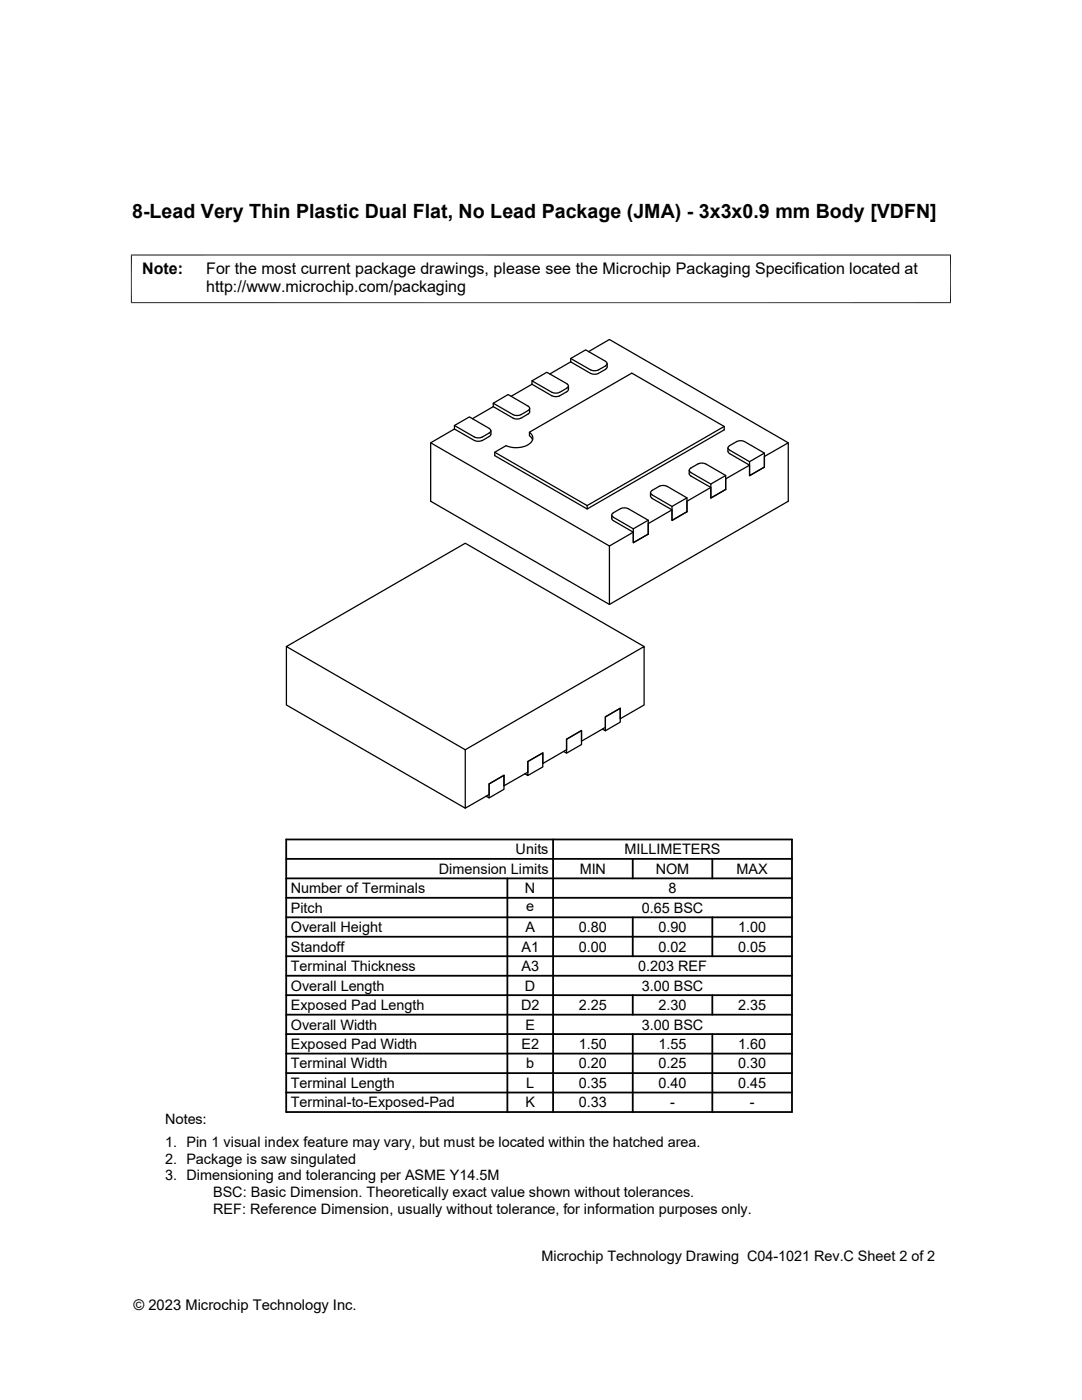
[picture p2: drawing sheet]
<svg xmlns="http://www.w3.org/2000/svg" width="216mm" height="279mm" viewBox="0 0 216 279" stroke-linecap="round" stroke-linejoin="round" font-family="sans-serif">
<defs><g id="words">
<text font-size="3.9" x="26.4" y="43.5">8-Lead Very Thin Plastic Dual Flat, No Lead Package (JMA) - 3x3x0.9 mm Body [VDFN]</text>
<g font-size="3.2">
<text x="28.4" y="54.7">Note:</text>
<text x="41.1" y="58.3">http://www.microchip.com/packaging</text>
<text x="41.1" y="54.7">For the most current package drawings, please see the Microchip Packaging Specification located at</text>
</g>
<g font-size="2.9">
<text x="102.9" y="170.5">Units</text>
<text x="124.6" y="170.5">MILLIMETERS</text>
<text x="58" y="178.3">Number of Terminals</text>
<text x="87.6" y="174.4">Dimension Limits</text>
<text x="104.8" y="178.3">N</text>
<text x="115.7" y="174.4">MIN</text>
<text x="130.8" y="174.4">NOM</text>
<text x="133.4" y="178.3">8</text>
<text x="147" y="174.4">MAX</text>
<text x="58" y="182.2">Pitch</text>
<text x="105" y="181.9">e</text>
<text x="128" y="182.2">0.65 BSC</text>
<text x="58" y="186">Overall Height</text>
<text x="58" y="189.9">Standoff</text>
<text x="104.1" y="189.9">A1</text>
<text x="104.8" y="186">A</text>
<text x="115.5" y="186">0.80</text>
<text x="115.5" y="189.9">0.00</text>
<text x="131.4" y="186">0.90</text>
<text x="131.4" y="189.9">0.02</text>
<text x="147.3" y="186">1.00</text>
<text x="147.3" y="189.9">0.05</text>
<text x="58" y="193.8">Terminal Thickness</text>
<text x="58" y="197.7">Overall Length</text>
<text x="104.1" y="193.8">A3</text>
<text x="104.8" y="197.7">D</text>
<text x="127.3" y="193.8">0.203 REF</text>
<text x="128" y="197.7">3.00 BSC</text>
<text x="58" y="201.6">Exposed Pad Length</text>
<text x="104" y="201.6">D2</text>
<text x="115.5" y="201.6">2.25</text>
<text x="131.4" y="201.6">2.30</text>
<text x="147.3" y="201.6">2.35</text>
<text x="58" y="205.5">Overall Width</text>
<text x="58" y="209.4">Exposed Pad Width</text>
<text x="104" y="209.4">E2</text>
<text x="104.8" y="205.5">E</text>
<text x="115.5" y="209.4">1.50</text>
<text x="128" y="205.5">3.00 BSC</text>
<text x="131.4" y="209.4">1.55</text>
<text x="147.3" y="209.4">1.60</text>
<text x="58" y="213.2">Terminal Width</text>
<text x="105" y="213.2">b</text>
<text x="115.5" y="213.2">0.20</text>
<text x="131.4" y="213.2">0.25</text>
<text x="147.3" y="213.2">0.30</text>
<text x="58" y="217.1">Terminal Length</text>
<text x="58" y="221">Terminal-to-Exposed-Pad</text>
<text x="104.8" y="221">K</text>
<text x="105" y="217.1">L</text>
<text x="115.5" y="217.1">0.35</text>
<text x="115.5" y="221">0.33</text>
<text x="131.4" y="217.1">0.40</text>
<text x="133.7" y="221">-</text>
<text x="147.3" y="217.1">0.45</text>
<text x="149.6" y="221">-</text>
<text x="32.9" y="224.4">Notes:</text>
<text x="32.9" y="229">1. Pin 1 visual index feature may vary, but must be located within the hatched area.</text>
<text x="32.9" y="232.3">2. Package is saw singulated</text>
<text x="32.9" y="235.6">3. Dimensioning and tolerancing per ASME Y14.5M</text>
<text x="42.5" y="238.9">BSC: Basic Dimension. Theoretically exact value shown without tolerances.</text>
<text x="42.5" y="242.2">REF: Reference Dimension, usually without tolerance, for information purposes only.</text>
<text x="108" y="251.7">Microchip Technology Drawing C04-1021 Rev.C Sheet 2 of 2</text>
<text x="26.6" y="261.3">© 2023 Microchip Technology Inc.</text>
</g>
</g></defs>
<g fill="none" stroke="#000" stroke-width=".25">
<path d="M106.2 76.7l-4.2 2.4M106.2 76.7l4 2.3a1.8 1.8 0 0 0 1.5 0l1.4-.8M106.2 76l4 2.3a1.8 1.8 0 0 0 1.5 0l1.4-.8M113.1 76.6a.47 .47 0 0 1 .3 .4 .47 .47 0 0 1-.3 .5M113.1 76.6l-4-2.3-2.9 1.7v.7M113.4 77.7l-.3 .5M113.4 77v.7M113.9 72.2l-4.2 2.4M113.9 72.2l4 2.3a1.8 1.8 0 0 0 1.5 0l1.4-.8 .3-.4M113.9 72.2v-.7l3-1.7 3.9 2.3a.48 .48 0 0 1 .3 .5 .48 .48 0 0 1-.3 .4M113.9 71.5l4 2.3a1.8 1.8 0 0 0 1.5 0l1.4-.8M117.5 70.2l4.1-2.4 35.7 20.6-4.8 2.7v2.1"/>
<path d="M121.2 72.6v.7M85.9 88.4l35.7 20.6 4.8-2.8M90.7 85.6l-4.8 2.8v11.6l35.7 20.6 35.7-20.6v-11.6M90.7 84.9l4 2.3a1.85 1.85 0 0 0 1.5 0l1.4-.8a.48 .48 0 0 0 .3-.4 .48 .48 0 0 0-.3-.5l-3.9-2.3-3 1.7v.7M90.7 85.6l4 2.3M94.7 87.9a1.8 1.8 0 0 0 1.5 0M97.9 86.7l-.3 .4-1.4 .8M98 86v.7M98.4 81.2l4 2.3a1.8 1.8 0 0 0 1.5 0M98.4 81.2v-.7l3-1.8 4 2.3a.47 .47 0 0 1 .3 .5 .47 .47 0 0 1-.3 .4l-1.5 .9M98.4 81.2l-4.1 2.4M98.4 80.5l4 2.3a1.8 1.8 0 0 0 1.5 0"/>
<path d="M98.7 90.3l18.5 10.6v.7M105.6 86.3a1.39 1.39 0 0 1 .7 1.3 1.39 1.39 0 0 1-1 1.2 5.3 5.3 0 0 1-4.4 .2l-2.2 1.3v.6l18.5 10.7 27.3-15.8v-.7l-18.4-10.6-20.5 11.8a1.62 1.62 0 0 0 .6 1.3l.1 .2M105.7 81.5v.8l-.2 .2-1.6 1M129.8 98.3v.8l.3 .3M130.1 97.9a2.96 2.96 0 0 1 2.6-1l4.4 2.5v2.7M130.1 99.5l4 2.2v2.2l3-1.8M130.1 98.8l4 2.3M130.1 97.9a.47 .47 0 0 0-.3 .4 .47 .47 0 0 0 .3 .5M137.1 99.4l-3 1.7v2.8l3-1.8M137.5 93.9v.7l.4 .4M137.8 93.4a2.96 2.96 0 0 1 2.7-.9l4.3 2.4v2.8M137.8 95l4 2.3v2.1l3-1.7"/>
<path d="M137.8 94.3l4 2.3M137.9 93.4a.47 .47 0 0 0-.4 .5 .47 .47 0 0 0 .4 .4M141.8 97.3l-4.7 2.7v2.1M144.5 85.1l-27.3 15.8M144.8 94.9l-3 1.7v2.8l3-1.7M145.2 89.4l.1 .8 .2 .3 4.1 2.3v2.1l2.9-1.7M149.6 92.8l-4.8 2.8v2.1M149.6 92.1l-4-2.3a.47 .47 0 0 1-.3-.4 .47 .47 0 0 1 .3-.5 2.96 2.96 0 0 1 2.6-.9l4.3 2.4v2.8M152.5 90.4l-2.9 1.7v2.8l2.9-1.7M121.6 109v11.6M122.1 102.8v.7l.2 .3 4.1 2.4v2.1l2.9-1.7M126.4 105.5l-4-2.3a.47 .47 0 0 1-.3-.4 .47 .47 0 0 1 .3-.5 2.96 2.96 0 0 1 2.6-.9l4.3 2.4v2.8"/>
<path d="M129.3 103.8l-2.9 1.7v2.8l2.9-1.7M134.1 101.7l-4.8 2.8v2.1M57.1 129v11.7l35.7 20.6M128.5 129l-35.7-20.6-35.7 20.6 35.7 20.6M92.8 149.6l35.7-20.6v11.7l-4.7 2.7v-2l-3 1.7v2.1l-4.8 2.7v-2.1l-2.9 1.7v2.1l-4.8 2.8v-2.1l-3 1.7v2.1l-4.7 2.7v-2.1l-3 1.7v2.2l-4.8 2.7zM97 158.9l.6 .3v-2.8l3-1.7v2.8l-3 1.7M104.7 154.4l.6 .4v-2.8l3-1.7v2.8l-3 1.7M112.5 150l.6 .3v-2.8l2.9-1.7v2.8l-2.9 1.7M120.2 145.5l.6 .3v-2.7l3-1.7v2.7l-3 1.7"/>
</g>
<path d="M26.1 50.9h163.7M26.2 50.8v9.7M189.7 50.8v9.7M26.1 60.4h163.7" fill="none" stroke="#000" stroke-width=".2"/>
<g fill="none" stroke="#000" stroke-width=".36">
<path d="M57.1 179.2h100.9M57.1 175.3h100.9M57.1 171.4h100.9M57.1 167.5h100.9v54.4h-100.9zM101.2 175.3v46.6M110.4 167.5v54.4M126.3 171.4v3.9M142.1 171.4v3.9M57.1 186.9h100.9M57.1 183.1h100.9M57.1 198.6h100.9M57.1 194.7h100.9"/>
<path d="M57.1 190.8h100.9M126.3 183.1v7.7M126.3 198.6v3.9M142.1 183.1v7.7M142.1 198.6v3.9M57.1 214.2h100.9M57.1 206.4h100.9M57.1 202.5h100.9M57.1 210.3h100.9M57.1 218h100.9M126.3 206.4v15.5M142.1 206.4v15.5"/>
</g>
<use href="#words"/>
</svg>
